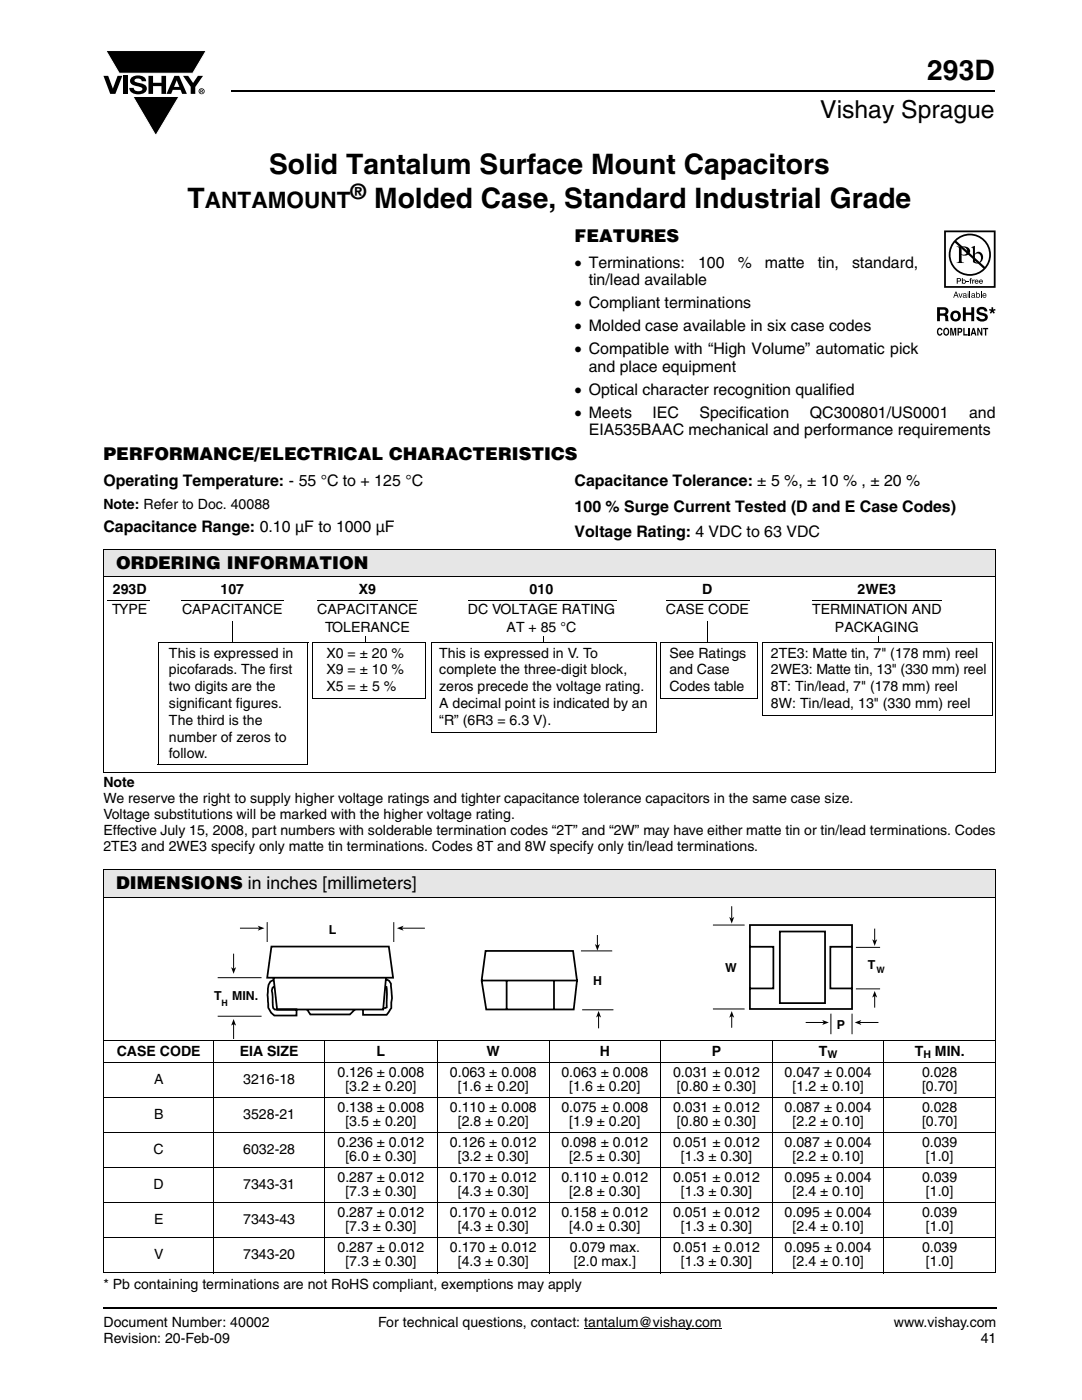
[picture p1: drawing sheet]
<svg xmlns="http://www.w3.org/2000/svg" width="216mm" height="279mm" viewBox="0 0 216 279" stroke-linecap="round" stroke-linejoin="round" font-family="sans-serif">
<defs><g id="words">
<g font-size="5.6">
<text x="185" y="15.9">293D</text>
<text x="53.7" y="34.8">Solid Tantalum Surface Mount Capacitors</text>
<text x="37.4" y="41.5">T</text>
<text x="74.7" y="41.5">Molded Case, Standard Industrial Grade</text>
</g>
<text font-size="4.9" x="163.7" y="23.6">Vishay Sprague</text>
<text font-size="4.5" x="40.9" y="41.5">ANTAMOUNT</text>
<text font-size="4.2" x="70" y="39.8">®</text>
<g font-size="3.5">
<text x="114.7" y="48.3">FEATURES</text>
<text x="20.6" y="91.9">PERFORMANCE/ELECTRICAL CHARACTERISTICS</text>
<text x="23.2" y="113.6">ORDERING INFORMATION</text>
<text x="23.2" y="177.5">DIMENSIONS in inches [millimeters]</text>
</g>
<g font-size="3.2">
<text x="114.7" y="53.4">• Terminations:</text>
<text x="139.3" y="53.4">100</text>
<text x="147.2" y="53.4">%</text>
<text x="152.6" y="53.4">matte</text>
<text x="163.2" y="53.4">tin,</text>
<text x="170" y="53.4">standard,</text>
<text x="117.5" y="56.9">tin/lead available</text>
<text x="114.7" y="61.5">• Compliant terminations</text>
<text x="114.7" y="66.1">• Molded case available in six case codes</text>
<text x="114.7" y="70.7">• Compatible with “High Volume” automatic pick</text>
<text x="117.5" y="74.2">and place equipment</text>
<text x="114.7" y="78.8">• Optical character recognition qualified</text>
<text x="114.7" y="83.4">• Meets</text>
<text x="130.2" y="83.4">IEC</text>
<text x="139.6" y="83.4">Specification</text>
<text x="161.6" y="83.4">QC300801/US0001</text>
<text x="193.4" y="83.4">and</text>
<text x="117.5" y="86.9">EIA535BAAC mechanical and performance requirements</text>
<text x="20.6" y="96.9">Operating Temperature: - 55 °C to + 125 °C</text>
<text x="114.7" y="96.9">Capacitance Tolerance: ± 5 %, ± 10 % , ± 20 %</text>
<text x="20.6" y="106.1">Capacitance Range: 0.10 µF to 1000 µF</text>
<text x="114.7" y="102.2">100 % Surge Current Tested (D and E Case Codes)</text>
<text x="114.7" y="107.2">Voltage Rating: 4 VDC to 63 VDC</text>
</g>
<g font-size="2.8">
<text x="20.6" y="101.5">Note: Refer to Doc. 40088</text>
<text x="22.5" y="118.5">293D</text>
<text x="44" y="118.5">107</text>
<text x="71.6" y="118.5">X9</text>
<text x="105.7" y="118.5">010</text>
<text x="140.1" y="118.5">D</text>
<text x="171.1" y="118.5">2WE3</text>
<text x="22.4" y="122.5">TYPE</text>
<text x="36.3" y="122.5">CAPACITANCE</text>
<text x="63.3" y="122.5">CAPACITANCE</text>
<text x="93.3" y="122.5">DC VOLTAGE RATING</text>
<text x="132.8" y="122.5">CASE CODE</text>
<text x="162.1" y="122.5">TERMINATION AND</text>
<text x="33.7" y="131.2">This is expressed in</text>
<text x="64.9" y="126.1">TOLERANCE</text>
<text x="65.1" y="131.2">X0 = ± 20 %</text>
<text x="87.7" y="131.2">This is expressed in V. To</text>
<text x="101.1" y="126.1">AT + 85 °C</text>
<text x="133.6" y="131.2">See Ratings</text>
<text x="153.8" y="131.2">2TE3: Matte tin, 7&quot; (178 mm) reel</text>
<text x="166.6" y="126.1">PACKAGING</text>
<text x="33.7" y="134.6">picofarads. The first</text>
<text x="33.7" y="137.9">two digits are the</text>
<text x="65.1" y="134.6">X9 = ± 10 %</text>
<text x="65.1" y="137.9">X5 = ± 5 %</text>
<text x="87.7" y="134.6">complete the three-digit block,</text>
<text x="87.7" y="137.9">zeros precede the voltage rating.</text>
<text x="133.6" y="134.6">and Case</text>
<text x="133.6" y="137.9">Codes table</text>
<text x="153.8" y="134.6">2WE3: Matte tin, 13&quot; (330 mm) reel</text>
<text x="153.8" y="137.9">8T: Tin/lead, 7&quot; (178 mm) reel</text>
<text x="33.7" y="141.3">significant figures.</text>
<text x="87.7" y="141.3">A decimal point is indicated by an</text>
<text x="153.8" y="141.3">8W: Tin/lead, 13&quot; (330 mm) reel</text>
<text x="33.7" y="144.7">The third is the</text>
<text x="33.7" y="148">number of zeros to</text>
<text x="87.7" y="144.7">“R” (6R3 = 6.3 V).</text>
<text x="33.7" y="151.4">follow.</text>
<text x="20.6" y="157.1">Note</text>
<text x="20.6" y="160.3">We reserve the right to supply higher voltage ratings and tighter capacitance tolerance capacitors in the same case size.</text>
<text x="20.6" y="163.4">Voltage substitutions will be marked with the higher voltage rating.</text>
<text x="20.6" y="166.6">Effective July 15, 2008, part numbers with solderable termination codes “2T” and “2W” may have either matte tin or tin/lead terminations. Codes</text>
<text x="20.6" y="169.8">2TE3 and 2WE3 specify only matte tin terminations. Codes 8T and 8W specify only tin/lead terminations.</text>
<text x="23.3" y="210.7">CASE CODE</text>
<text x="47.8" y="210.7">EIA SIZE</text>
<text x="67.4" y="214.8">0.126 ± 0.008</text>
<text x="75.2" y="210.7">L</text>
<text x="89.8" y="214.8">0.063 ± 0.008</text>
<text x="97.1" y="210.7">W</text>
<text x="112" y="214.8">0.063 ± 0.008</text>
<text x="119.7" y="210.7">H</text>
<text x="134.3" y="214.8">0.031 ± 0.012</text>
<text x="142" y="210.7">P</text>
<text x="156.6" y="214.8">0.047 ± 0.004</text>
<text x="163.4" y="210.7">T</text>
<text x="182.5" y="210.7">T</text>
<text x="184" y="214.8">0.028</text>
<text x="186.6" y="210.7">MIN.</text>
<text x="30.7" y="216.2">A</text>
<text x="48.5" y="216.2">3216-18</text>
<text x="67.4" y="221.8">0.138 ± 0.008</text>
<text x="68.9" y="217.7">[3.2 ± 0.20]</text>
<text x="89.8" y="221.8">0.110 ± 0.008</text>
<text x="91.3" y="217.7">[1.6 ± 0.20]</text>
<text x="112" y="221.8">0.075 ± 0.008</text>
<text x="113.6" y="217.7">[1.6 ± 0.20]</text>
<text x="134.3" y="221.8">0.031 ± 0.012</text>
<text x="135.1" y="217.7">[0.80 ± 0.30]</text>
<text x="156.6" y="221.8">0.087 ± 0.004</text>
<text x="158.2" y="217.7">[1.2 ± 0.10]</text>
<text x="184" y="217.7">[0.70]</text>
<text x="184" y="221.8">0.028</text>
<text x="30.7" y="223.2">B</text>
<text x="48.5" y="223.2">3528-21</text>
<text x="68.9" y="224.7">[3.5 ± 0.20]</text>
<text x="91.3" y="224.7">[2.8 ± 0.20]</text>
<text x="113.6" y="224.7">[1.9 ± 0.20]</text>
<text x="135.1" y="224.7">[0.80 ± 0.30]</text>
<text x="158.2" y="224.7">[2.2 ± 0.10]</text>
<text x="184" y="224.7">[0.70]</text>
<text x="30.6" y="230.3">C</text>
<text x="48.5" y="230.3">6032-28</text>
<text x="67.4" y="228.8">0.236 ± 0.012</text>
<text x="68.9" y="231.7">[6.0 ± 0.30]</text>
<text x="89.8" y="228.8">0.126 ± 0.012</text>
<text x="91.3" y="231.7">[3.2 ± 0.30]</text>
<text x="112" y="228.8">0.098 ± 0.012</text>
<text x="113.6" y="231.7">[2.5 ± 0.30]</text>
<text x="134.3" y="228.8">0.051 ± 0.012</text>
<text x="135.9" y="231.7">[1.3 ± 0.30]</text>
<text x="156.6" y="228.8">0.087 ± 0.004</text>
<text x="158.2" y="231.7">[2.2 ± 0.10]</text>
<text x="184" y="228.8">0.039</text>
<text x="184.8" y="231.7">[1.0]</text>
<text x="30.6" y="237.3">D</text>
<text x="48.5" y="237.3">7343-31</text>
<text x="67.4" y="235.8">0.287 ± 0.012</text>
<text x="68.9" y="238.7">[7.3 ± 0.30]</text>
<text x="89.8" y="235.8">0.170 ± 0.012</text>
<text x="91.3" y="238.7">[4.3 ± 0.30]</text>
<text x="112" y="235.8">0.110 ± 0.012</text>
<text x="113.6" y="238.7">[2.8 ± 0.30]</text>
<text x="134.3" y="235.8">0.051 ± 0.012</text>
<text x="135.9" y="238.7">[1.3 ± 0.30]</text>
<text x="156.6" y="235.8">0.095 ± 0.004</text>
<text x="158.2" y="238.7">[2.4 ± 0.10]</text>
<text x="184" y="235.8">0.039</text>
<text x="184.8" y="238.7">[1.0]</text>
<text x="30.7" y="244.2">E</text>
<text x="48.5" y="244.2">7343-43</text>
<text x="67.4" y="242.8">0.287 ± 0.012</text>
<text x="68.9" y="245.7">[7.3 ± 0.30]</text>
<text x="89.8" y="242.8">0.170 ± 0.012</text>
<text x="91.3" y="245.7">[4.3 ± 0.30]</text>
<text x="112" y="242.8">0.158 ± 0.012</text>
<text x="113.6" y="245.7">[4.0 ± 0.30]</text>
<text x="134.3" y="242.8">0.051 ± 0.012</text>
<text x="135.9" y="245.7">[1.3 ± 0.30]</text>
<text x="156.6" y="242.8">0.095 ± 0.004</text>
<text x="158.2" y="245.7">[2.4 ± 0.10]</text>
<text x="184" y="242.8">0.039</text>
<text x="184.8" y="245.7">[1.0]</text>
<text x="30.7" y="251.2">V</text>
<text x="48.5" y="251.2">7343-20</text>
<text x="67.4" y="249.8">0.287 ± 0.012</text>
<text x="89.8" y="249.8">0.170 ± 0.012</text>
<text x="113.7" y="249.8">0.079 max.</text>
<text x="134.3" y="249.8">0.051 ± 0.012</text>
<text x="156.6" y="249.8">0.095 ± 0.004</text>
<text x="184" y="249.8">0.039</text>
<text x="20.6" y="257.3">* Pb containing terminations are not RoHS compliant, exemptions may apply</text>
<text x="68.9" y="252.7">[7.3 ± 0.30]</text>
<text x="91.3" y="252.7">[4.3 ± 0.30]</text>
<text x="114.5" y="252.7">[2.0 max.]</text>
<text x="135.9" y="252.7">[1.3 ± 0.30]</text>
<text x="158.2" y="252.7">[2.4 ± 0.10]</text>
<text x="184.8" y="252.7">[1.0]</text>
<text x="20.6" y="268.1">Revision: 20-Feb-09</text>
<text x="20.6" y="264.9">Document Number: 40002</text>
<text x="75.5" y="264.9">For technical questions, contact: tantalum@vishay.com</text>
<text x="178.4" y="264.9">www.vishay.com</text>
<text x="195.7" y="268.1">41</text>
</g>
<g font-size="2.5">
<text x="65.6" y="186.4">L</text>
<text x="118.4" y="196.5">H</text>
<text x="144.7" y="193.9">W</text>
<text x="173.2" y="193.4">T</text>
<text x="42.8" y="199.6">T</text>
<text x="46.3" y="199.6">MIN.</text>
<text x="167" y="205.3">P</text>
</g>
<g font-size="2.1">
<text x="165.1" y="211.2">W</text>
<text x="184.3" y="211.2">H</text>
</g>
<g font-size="1.8">
<text x="174.9" y="194.3">W</text>
<text x="44.2" y="200.7">H</text>
</g>
</g></defs>
<g fill="#000">
<path d="M20.6 15.1h1l.9 2.6 1-2.6h.9l-1.4 3.6h-1zM21.1 10.1h20.1l-2.7 4.5h-14.7zM24.6 15.1h.9v3.6h-.9zM26.3 15.4a2.1 2.1 0 0 1 2.8 .4l.1 .4h-.9a.79 .79 0 0 0-.7-.5 .79 .79 0 0 0-.8 .4l.3 .3 1 .2a1.08 1.08 0 0 1 1.2 1 1.08 1.08 0 0 1-1.1 1.2 1.73 1.73 0 0 1-2.4-1.3h.9a.96 .96 0 0 0 .8 .7 .96 .96 0 0 0 .9-.4 1.31 1.31 0 0 0-1.2-.6 1.03 1.03 0 0 1-1.1-.6 1.03 1.03 0 0 1 .2-1.2zM29.6 15.1h.9v1.4h1.7v-1.4h.9v3.6h-.9v-1.5h-1.7v1.5h-.9zM26.5 19.3h9.2l-4.6 7.8zM36.5 15.1h1.1l.9 1.5 1-1.5h1l-1.5 2.3v1.3h-.9v-1.4z"/>
<path d="M35.3 16l-.6 1.3h1.1zM34.8 15.1h.9l1.6 3.6h-1l-.3-.8h-1.5l-.3 .8h-1z"/>
<path d="M40.1 18v.2l.2-.1v-.1zM40 17.9h.4l.1 .2-.2 .2 .2 .2-.3-.2-.1 .2h-.1zM39.8 18.2a.46 .46 0 0 0 .9 0 .46 .46 0 0 0-.9 0zM39.6 18.2a.6 .6 0 0 1 1.2 0 .6 .6 0 0 1-1.2 0z"/>
</g>
<path d="M21.1 10.1h20.1l-2.7 4.5h-14.7zM26.5 19.3h9.2l-4.6 7.8z" fill="none" stroke="#fff" stroke-width=".2"/>
<path d="M46.1 18.2h152.4M20.6 261h178.2" fill="none" stroke="#000" stroke-width=".36"/>
<path d="M116.6 265.1h27.4" fill="none" stroke="#000" stroke-width=".2"/>
<g fill="#fff">
<path d="M32.5 46h62.1v35h-62.1z"/>
<path d="M186.9 46h11.7v21h-11.7z"/>
</g>
<g fill="#000">
<path d="M191.3 58.5h.1l.3 .8 .2-.8h.2l-.4 .9h-.1zM192.9 56.1h.4v.2h-.4zM193.6 55.5h.3l-.2 .2 .2 .1v.1h-.2v.7h-.1v-.7h-.2zM193.5 58.2h.1v1.2h-.1zM194 55.8h.2v.2l.3-.2v.2h-.3v.6h-.2zM195.7 58.2h.2v1.2h-.2zM187.1 65.6l.4-.2 .3 .1 .3 .4-.7-.2a.66 .66 0 0 0 .1 1l.3-.3h.3a.54 .54 0 0 1-.5 .6 .54 .54 0 0 1-.6-.5zM189.6 65.4h.4l.2 1.2 .2-1.2h.4v1.6h-.2v-1.3l-.3 1.3h-.2l-.3-1.3v1.3h-.2zM192.2 65.4h.3v1.3h.6v.3h-.9zM192.1 61.3h.6v1.1h1.1v-1.1h.6v2.8h-.6v-1.2h-1.1v1.2h-.6zM193.3 65.4h.2v1.6h-.2zM195.2 61.5a1.15 1.15 0 0 1 1.8 .6h-.5l-.1-.1a.68 .68 0 0 0-.9-.1l-.1 .3 .3 .1a1.29 1.29 0 0 1 1.4 1 1.17 1.17 0 0 1-1.2 .9 1.17 1.17 0 0 1-1.1-1h.6v.2a.67 .67 0 0 0 1.1-.1l-.2-.2-.6-.2a.82 .82 0 0 1-.8-.5 .82 .82 0 0 1 .3-.9z"/>
<path d="M195 65.4h.3l.5 1.1v-1.1h.2v1.6h-.2l-.6-1.1v1.1h-.2zM196.2 65.4h1v.3h-.4v1.3h-.3v-1.3h-.3zM197.4 61.6l.4 .2v-.5h.4v.5l.4-.2 .1 .3-.5 .2 .3 .3-.2 .2-.3-.4-.3 .4-.2-.2 .3-.3-.4-.2z"/>
<path d="M190.8 48.1a3.9 3.9 0 0 1 5.3-.1 3.9 3.9 0 0 1 .4 5.3zM190.5 48.4l5.7 5.2a3.9 3.9 0 0 1-5.3 .1 3.9 3.9 0 0 1-.4-5.3zM189.3 50.8a4.2 4.2 0 0 0 8.4 0 4.2 4.2 0 0 0-8.4 0z"/>
<path d="M190.7 58.4l-.1 .5h.3zM190.7 58.2h.1l.5 1.2h-.2l-.1-.3h-.5l-.1 .3h-.2z"/>
<path d="M191.1 55.7v.3h.4v-.3zM190.9 55.5l.7 .1 .2 .2-.2 .3-.5 .1v.4h-.2z"/>
<path d="M191.9 49.4v1.3a.75 .75 0 0 0 1.1-.6 .75 .75 0 0 0-1.1-.7zM190.9 49.2a2.81 2.81 0 0 1 2.4 .3 .97 .97 0 0 1 0 1.2 .97 .97 0 0 1-1.2 .3l-.2-.1v1.1v.2l.5 .3h-1.5l.3-.1 .1-.4v-2.3v-.3z"/>
<path d="M192.1 56.2a.26 .26 0 0 0 .5 0 .26 .26 0 0 0-.5 0zM191.9 55.5h.2v.4a.38 .38 0 0 1 .5 .1 .38 .38 0 0 1 0 .5 .38 .38 0 0 1-.5 0l-.2 .1z"/>
<path d="M192.3 59.1v.2h.1h.2l.1-.3zM192.2 58.6l.3-.1 .3 .1 .1 .8-.8-.1 .1-.3 .5-.2-.2-.2-.3 .2z"/>
<path d="M193.1 58.5h.1v.9h-.1zM193.1 58.2h.1v.2h-.1z"/>
<path d="M194 59.1v.2h.1h.2l.1-.3zM193.9 58.6l.3-.1 .3 .1 .1 .8-.8-.1 .1-.3 .5-.2-.2-.2-.4 .2z"/>
<path d="M194.5 50.8v1.4l.2 .1a.72 .72 0 0 0 .8 0 .72 .72 0 0 0 .3-.8 .72 .72 0 0 0-.4-.8 .72 .72 0 0 0-.9 .1zM193.8 49.4l.7-.3v1.6a.89 .89 0 0 1 1.1-.4 .89 .89 0 0 1 .6 1 1.23 1.23 0 0 1-.7 1.2 1.23 1.23 0 0 1-1.4-.2v-2.7z"/>
<path d="M194.7 56v.1h.4l-.2-.2zM194.7 55.8l.4 .1 .2 .4h-.6v.1h.5a.42 .42 0 0 1-.6 .1 .42 .42 0 0 1 .1-.7z"/>
<path d="M194.8 58.9a.31 .31 0 0 0 .6 0 .31 .31 0 0 0-.6 0zM194.8 58.2h.1v.4a.4 .4 0 0 1 .7 .4 .4 .4 0 0 1-.7 .3l-.1 .1z"/>
<path d="M195.6 56l-.1 .1h.4l-.2-.2zM195.5 55.8l.5 .1 .1 .4h-.6l.1 .1h.5a.42 .42 0 0 1-.7 .1 .42 .42 0 0 1 .1-.7z"/>
<path d="M196.3 58.7l-.1 .2h.5l-.1-.2zM196.2 58.6h.5l.1 .1v.3h-.6l.2 .3 .4-.2-.2 .3a.47 .47 0 0 1-.6-.2 .47 .47 0 0 1 .2-.6z"/>
<path d="M188.7 46.3h9.6v10.8h-9.6zM188.4 46v11.4h10.3v-11.4z"/>
<path d="M187.6 61.8v.7h.9a.39 .39 0 0 0 0-.6zM187 61.3h1.4a.79 .79 0 0 1 .8 .4 .79 .79 0 0 1-.1 .9l-.3 .2a.98 .98 0 0 1 .4 1.2l.1 .1h-.6l-.2-1-.9-.1v1.1h-.6z"/>
<path d="M188.7 65.7a.64 .64 0 0 0 .1 1h.2a.64 .64 0 0 0-.2-1zM188.4 65.5l.2-.1a.56 .56 0 0 1 .7 .4 .82 .82 0 0 1-.5 1.2h-.2a.89 .89 0 0 1-.2-1.5z"/>
<path d="M190.4 62.5a.63 .63 0 0 0-.2 .8 .63 .63 0 0 0 .7 .3 .63 .63 0 0 0 .3-.7 .63 .63 0 0 0-.8-.4zM189.6 63.1a1.1 1.1 0 0 1 2.2 0 1.1 1.1 0 0 1-2.2 0z"/>
<path d="M191.3 65.7v.5l.4-.1v-.3zM191.1 65.4h.5a.5 .5 0 0 1 .4 .5 .5 .5 0 0 1-.4 .5h-.3v.6h-.2z"/>
<path d="M194.3 65.8l-.2 .6h.3zM194.1 65.4h.3l.4 1.6h-.2l-.1-.4h-.5l-.1 .4h-.2z"/>
</g>
<path d="M20.6 109.6h178v5.5h-178z" fill="#e6e6e6"/>
<path d="M20.6 109.6h178.1M20.6 115.1h178.1M20.6 109.7v44.3M198.6 109.7v44.3M20.6 154.1h178.1" fill="none" stroke="#000" stroke-width=".2"/>
<path d="M20.6 173.5h178v5.5h-178z" fill="#e6e6e6"/>
<g fill="none" stroke="#000" stroke-width=".2">
<path d="M20.6 173.5h178.1M20.6 179h178.1M20.6 173.6v80.3M198.6 173.6v80.3M20.6 207.6h178.1M20.6 212h178.1M20.6 219h178.1M42.7 207.5v46.6M64.7 207.5v46.6M87.3 207.5v46.6M109.6 207.5v46.6M131.8 207.5v46.6"/>
<path d="M154.1 207.5v46.6M176.4 207.5v46.6M20.6 226h178.1M20.6 233h178.1M20.6 240h178.1M20.6 247h178.1M20.6 254h178.1"/>
</g>
<path d="M42.8 180.9h133.7v26.3h-133.7z" fill="#fff"/>
<g fill="none" stroke="#000" stroke-width=".35">
<path d="M54.2 188.9h23.4l.8 6.2h-25.1zM54.5 195.6a2.02 2.02 0 0 0-1 2.3v2.4a2.71 2.71 0 0 0 1.2 2.4h4.5v-1.2h-4.4l-.3-.3-.3-3.5 .2-.5 .3-.3M54.6 195.1l.7 6.4h21.2l.5-6.4M77 195.4l.7 .4 .3 .5 .2 2.9-.1 2-.9 1.3h-4.8v-1M77.1 196.8l.1 4.2-.5 .3M96.1 195.7h19.2M96.9 189.8h17.4l.8 5.9-.6 5.8h-17.5l-.9-5.8zM101.1 195.7v5.8M110.5 195.7v5.8M149.6 184.6h20.4v16.8h-20.4zM149.6 188.9h4.7v8.4h-4.7M155.6 185.9h9v14.3h-9z"/>
<path d="M170 188.9h-4.3v8.4h4.3M61.3 201.5l.6 1h7.9l1-1"/>
</g>
<g fill="#000">
<path d="M46.1 193l.5 .4 .5-.4-.5 1.3z" fill-rule="evenodd"/>
<path d="M51.4 184.7l1.3 .5-1.3 .5 .4-.5z" fill-rule="evenodd"/>
<path d="M79.2 185.2l1.3-.5-.3 .5 .3 .5z" fill-rule="evenodd"/>
<path d="M118.7 188.4l.5 .3 .5-.3-.5 1.3z" fill-rule="evenodd"/>
<path d="M145.5 183l.5 .3 .5-.3-.5 1.3z" fill-rule="evenodd"/>
<path d="M174.5 197.8l.5 1.3-.5-.3-.5 .3z" fill-rule="evenodd"/>
<path d="M174 187.5l.5 .3 .5-.3-.5 1.3z" fill-rule="evenodd"/>
<path d="M46.6 203.4l.5 1.3-.5-.3-.5 .3z" fill-rule="evenodd"/>
<path d="M119.4 201.7l.5 1.4-.5-.4-.5 .4z" fill-rule="evenodd"/>
<path d="M146 201.8l.5 1.3-.5-.3-.5 .3z" fill-rule="evenodd"/>
<path d="M164.1 203.6l1.3 .5-1.3 .5 .3-.5z" fill-rule="evenodd"/>
<path d="M170.6 204.1l1.3-.5-.4 .5 .4 .5z" fill-rule="evenodd"/>
</g>
<g fill="none" stroke="#000" stroke-width=".2">
<path d="M21.5 119.9h8.4M36.1 119.9h20.5M63.4 119.9h20.1M93.3 119.9h29.7M133 119.9h16.6M162 119.9h25.8M31.5 128.2h30M31.5 128.1v24.4M46.4 124v4M61.4 128.2v24.4M62.2 139.4h22.7M62.3 128.1v11.3"/>
<path d="M62.3 128.2h22.7M84.9 128.2v11.3M86.1 128.1v18M86.1 128.2h44.9M130.9 128.2v18M131.7 139.4h19.5M131.8 128.2h19.4M131.8 128.1v11.3M141.2 124v4M151.2 128.2v11.3M152.2 128.2h45.9M152.2 128.1v14.7"/>
<path d="M198.1 128.2v14.7M31.5 152.5h29.9M86 146.1h44.9M152.1 142.8h46M43.4 195.1h8.8M46.6 190.3v3.1M47.9 185.2h3.9M53.3 184v4M78.6 184v4M80.2 185.2h4.6M115.9 189.8h6.3M119.2 186.6v2.2"/>
<path d="M142.3 184.6h6.3M146 180.9v2.4M170.8 189.1h4.8M170.8 197.4h4.8M174.5 185.3v2.5M174.5 198.8v2.3M43.4 202.8h8.8M46.6 204.4v2.9M116.2 201.5h6.2M119.4 202.7v2.5M142.3 201.4h6.3M146 202.8v2.3"/>
<path d="M160.8 204.1h3.6M165.8 202.3v4.1M170 202.3v4.1M171.5 204.1h3.8"/>
</g>
<path d="M72.9 126.9h.2v1.3h-.2zM108.3 126.9h.1v1.3h-.1zM175.2 126.9h.2v1.3h-.2z" fill="#000"/>
<use href="#words"/>
</svg>
